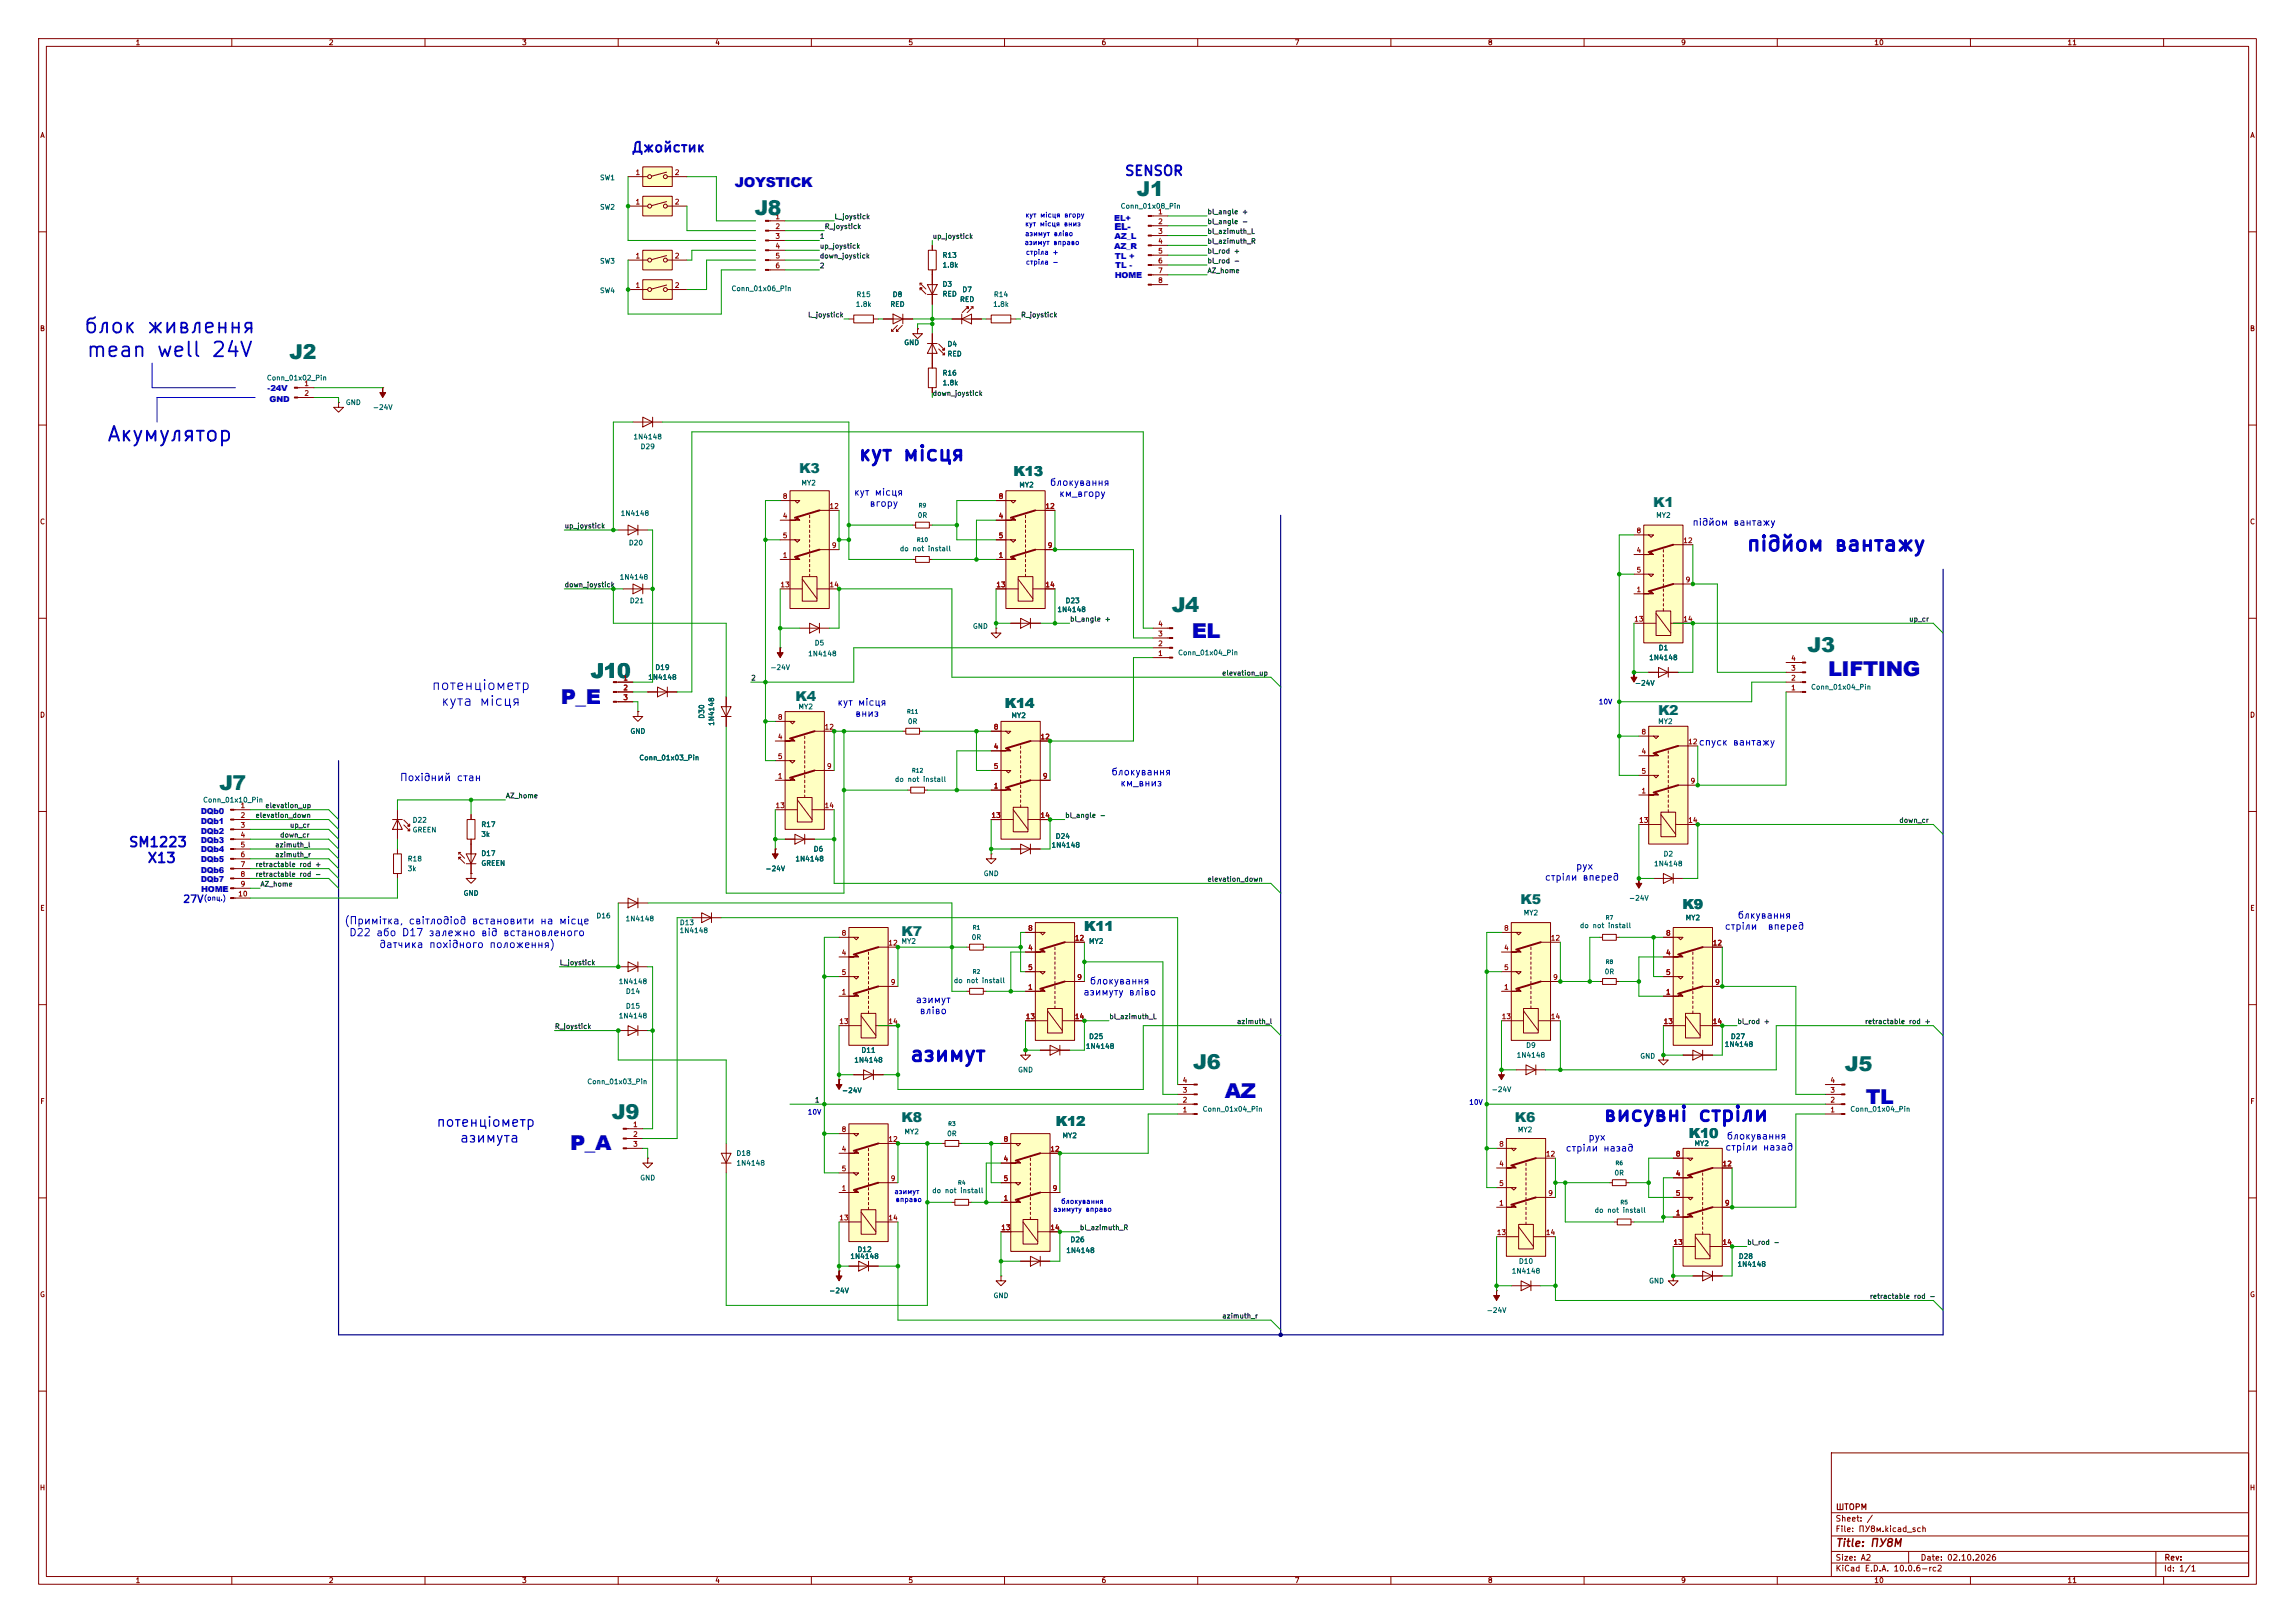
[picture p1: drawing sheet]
<svg xmlns="http://www.w3.org/2000/svg" width="297mm" height="210mm" viewBox="0 0 297 210" stroke-linecap="round" stroke-linejoin="round" font-family="sans-serif">
<defs><g id="words">
<g font-size="2.7" fill="#006464">
<text x="97.7" y="27.8">J8</text>
<text x="147.1" y="25.4">J1</text>
<text x="37.5" y="46.4">J2</text>
<text x="151.6" y="79.2">J4</text>
<text x="76.5" y="87.7">J10</text>
<text x="233.9" y="84.4">J3</text>
<text x="28.4" y="102.2">J7</text>
<text x="154.4" y="138.3">J6</text>
<text x="238.8" y="138.5">J5</text>
<text x="79.2" y="144.7">J9</text>
</g>
<g font-size="2.7" fill="#0000c2">
<text x="154.2" y="82.5">EL</text>
<text x="236.6" y="87.5">LIFTING</text>
<text x="72.6" y="91">P_E</text>
<text x="158.5" y="142.1">AZ</text>
<text x="241.5" y="142.9">TL</text>
<text x="73.8" y="148.8">P_A</text>
</g>
<g font-size="1.9" fill="#0000c2">
<text x="10.8" y="43.6">блок живлення</text>
<text x="11.1" y="46.7">mean well 24V</text>
<text x="13.8" y="57.6">Акумулятор</text>
<text x="111" y="60.1">кут місця</text>
<text x="225.9" y="71.8">підйом вантажу</text>
<text x="117.6" y="137.8">азимут</text>
<text x="207.4" y="145.6">висувні стріли</text>
</g>
<text font-size="1.8" fill="#0000c2" x="95.1" y="24.2">JOYSTICK</text>
<g font-size="1.8" fill="#006464">
<text x="103.4" y="61.1">K3</text>
<text x="131.2" y="61.5">K13</text>
<text x="213.9" y="65.6">K1</text>
<text x="102.9" y="90.7">K4</text>
<text x="130" y="91.6">K14</text>
<text x="214.6" y="92.5">K2</text>
<text x="196.8" y="117">K5</text>
<text x="217.7" y="117.7">K9</text>
<text x="116.7" y="121.1">K7</text>
<text x="140.3" y="120.5">K11</text>
<text x="116.7" y="145.2">K8</text>
<text x="136.6" y="145.7">K12</text>
<text x="196" y="145.2">K6</text>
<text x="218.5" y="147.3">K10</text>
</g>
<g font-size="1.3" fill="#0000c2">
<text x="81.6" y="20">Джойстик</text>
<text x="145.5" y="23.1">SENSOR</text>
<text x="55.8" y="89.6">потенціометр</text>
<text x="57" y="91.7">кута місця</text>
<text x="16.6" y="109.9">SM1223</text>
<text x="19" y="112">X13</text>
<text x="56.4" y="146.1">потенціометр</text>
<text x="59.4" y="148.2">азимута</text>
</g>
<text font-size="1.2" fill="#0000c2" x="144.2" y="29.8">EL-</text>
<g font-size="1.1" fill="#0000c2">
<text x="144.2" y="28.6">EL+</text>
<text x="144.2" y="32.2">AZ_R</text>
<text x="144.2" y="30.9">AZ_L</text>
<text x="144.3" y="33.5">TL +</text>
<text x="144.3" y="34.6">TL -</text>
<text x="144.3" y="36">HOME</text>
<text x="34.6" y="50.6">-24V</text>
<text x="34.9" y="52">GND</text>
<text x="26" y="106.6">DQb1</text>
<text x="26" y="107.9">DQb2</text>
<text x="26" y="105.4">DQb0</text>
<text x="26" y="109">DQb3</text>
<text x="26" y="111.6">DQb5</text>
<text x="26" y="110.3">DQb4</text>
<text x="26" y="113">DQb6</text>
<text x="26" y="114.1">DQb7</text>
<text x="26" y="115.4">HOME</text>
</g>
<g font-size="1" fill="#0000c2">
<text x="51.7" y="101.3">Похідний стан</text>
<text x="23.6" y="117.1">27V</text>
<text x="44.5" y="119.8">(Примітка, світлодіод встановити на місце</text>
<text x="45.1" y="121.4">D22 або D17 залежно від встановленого</text>
<text x="49" y="122.9">датчика похідного положення)</text>
</g>
<text font-size="1" fill="#840000" x="237.5" y="200.4">Title: ПУ8М</text>
<g font-size=".9" fill="#0000c2">
<text x="110.4" y="64.4">кут місця</text>
<text x="112.5" y="65.8">вгору</text>
<text x="135.8" y="63.1">блокування</text>
<text x="137" y="64.5">км_вгору</text>
<text x="218.9" y="68.2">підйом вантажу</text>
<text x="108.3" y="91.5">кут місця</text>
<text x="110.6" y="93">вниз</text>
<text x="143.8" y="100.5">блокування</text>
<text x="144.9" y="102">км_вниз</text>
<text x="219.8" y="96.7">спуск вантажу</text>
<text x="203.9" y="112.7">рух</text>
<text x="199.9" y="114.2">стріли вперед</text>
<text x="224.8" y="119.1">блкування</text>
<text x="223.1" y="120.5">стріли</text>
<text x="228.7" y="120.5">вперед</text>
<text x="118.4" y="130">азимут</text>
<text x="118.9" y="131.4">вліво</text>
<text x="140.1" y="129">азимуту вліво</text>
<text x="141" y="127.6">блокування</text>
<text x="202.5" y="149.2">стріли назад</text>
<text x="205.5" y="147.8">рух</text>
<text x="223.2" y="149.1">стріли назад</text>
<text x="223.4" y="147.7">блокування</text>
</g>
<g font-size=".8" fill="#840000">
<text x="237.5" y="197.1">Sheet: /</text>
<text x="237.5" y="195.6">ШТОРМ</text>
<text x="237.5" y="203.5">KiCad E.D.A. 10.0.6-rc2</text>
<text x="237.5" y="202.1">Size: A2</text>
<text x="237.5" y="198.4">File: ПУ8м.kicad_sch</text>
<text x="248.5" y="202.1">Date: 02.10.2026</text>
<text x="280" y="203.5">Id: 1/1</text>
<text x="280" y="202.1">Rev:</text>
</g>
<g font-size=".7" fill="#840000">
<text x="17.5" y="6">1</text>
<text x="42.5" y="6">2</text>
<text x="67.5" y="6">3</text>
<text x="92.5" y="6">4</text>
<text x="117.5" y="6">5</text>
<text x="142.5" y="6">6</text>
<text x="167.5" y="6">7</text>
<text x="192.5" y="6">8</text>
<text x="217.5" y="6">9</text>
<text x="242.5" y="6">10</text>
<text x="267.5" y="6">11</text>
<text x="5.2" y="18">A</text>
<text x="291.2" y="18">A</text>
<text x="5.1" y="43">B</text>
<text x="291.1" y="43">B</text>
<text x="5.1" y="68">C</text>
<text x="291.1" y="68">C</text>
<text x="5.1" y="93">D</text>
<text x="291.1" y="93">D</text>
<text x="5.1" y="118">E</text>
<text x="291.1" y="118">E</text>
<text x="5.2" y="143">F</text>
<text x="291.2" y="143">F</text>
<text x="5.1" y="168">G</text>
<text x="291.1" y="168">G</text>
<text x="5.1" y="193">H</text>
<text x="291.1" y="193">H</text>
<text x="17.5" y="205">1</text>
<text x="42.5" y="205">2</text>
<text x="67.5" y="205">3</text>
<text x="92.5" y="205">4</text>
<text x="117.5" y="205">5</text>
<text x="142.5" y="205">6</text>
<text x="167.5" y="205">7</text>
<text x="192.5" y="205">8</text>
<text x="217.5" y="205">9</text>
<text x="242.5" y="205">10</text>
<text x="267.5" y="205">11</text>
</g>
<g font-size=".6" fill="#006464">
<text x="77.6" y="23.5">SW1</text>
<text x="77.6" y="27.3">SW2</text>
<text x="145" y="27.2">Conn_01x08_Pin</text>
<text x="77.6" y="34.3">SW3</text>
<text x="121.9" y="33.5">R13</text>
<text x="121.9" y="34.8">1.8k</text>
<text x="77.6" y="38.1">SW4</text>
<text x="94.6" y="37.8">Conn_01x06_Pin</text>
<text x="110.7" y="39.9">1.8k</text>
<text x="110.8" y="38.6">R15</text>
<text x="115.2" y="39.9">RED</text>
<text x="115.5" y="38.6">D8</text>
<text x="121.9" y="37.2">D3</text>
<text x="121.9" y="38.5">RED</text>
<text x="124.2" y="39.2">RED</text>
<text x="124.5" y="37.9">D7</text>
<text x="128.5" y="39.9">1.8k</text>
<text x="128.6" y="38.6">R14</text>
<text x="117" y="44.8">GND</text>
<text x="122.5" y="45">D4</text>
<text x="122.5" y="46.3">RED</text>
<text x="34.5" y="49.4">Conn_01x02_Pin</text>
<text x="44.7" y="52.6">GND</text>
<text x="48.2" y="53.2">-24V</text>
<text x="121.9" y="48.7">R16</text>
<text x="121.9" y="50">1.8k</text>
<text x="81.9" y="57">1N4148</text>
<text x="82.8" y="58.3">D29</text>
<text x="103.6" y="63">MY2</text>
<text x="131.8" y="63.2">MY2</text>
<text x="80.3" y="66.9">1N4148</text>
<text x="81.3" y="70.7">D20</text>
<text x="116.4" y="71.5">do not install</text>
<text x="118.7" y="67.2">0R</text>
<text x="214.3" y="67.2">MY2</text>
<text x="80.1" y="75.2">1N4148</text>
<text x="81.4" y="78.2">D21</text>
<text x="105.4" y="83.7">D5</text>
<text x="125.8" y="81.5">GND</text>
<text x="136.8" y="79.3">1N4148</text>
<text x="137.8" y="78.2">D23</text>
<text x="83.8" y="88.1">1N4148</text>
<text x="84.7" y="86.8">D19</text>
<text x="99.6" y="86.8">-24V</text>
<text x="104.5" y="85.1">1N4148</text>
<text x="152.4" y="84.9">Conn_01x04_Pin</text>
<text x="211.5" y="88.9">-24V</text>
<text x="213.4" y="85.6">1N4148</text>
<text x="214.6" y="84.3">D1</text>
<text x="234.3" y="89.4">Conn_01x04_Pin</text>
<text x="81.5" y="95.1">GND</text>
<text x="91.3" y="93.1" transform="rotate(-90 91.3 93.1)">D30</text>
<text x="92.6" y="94" transform="rotate(-90 92.6 94)">1N4148</text>
<text x="103.3" y="91.9">MY2</text>
<text x="117.4" y="93.8">0R</text>
<text x="130.8" y="93.1">MY2</text>
<text x="214.5" y="93.8">MY2</text>
<text x="82.7" y="98.5">Conn_01x03_Pin</text>
<text x="115.8" y="101.3">do not install</text>
<text x="26.2" y="104">Conn_01x10_Pin</text>
<text x="53.3" y="106.6">D22</text>
<text x="53.3" y="107.9">GREEN</text>
<text x="62.2" y="107.2">R17</text>
<text x="52.7" y="111.6">R18</text>
<text x="52.7" y="112.9">3k</text>
<text x="62.2" y="110.9">D17</text>
<text x="62.2" y="112.2">GREEN</text>
<text x="62.2" y="108.4">3k</text>
<text x="99" y="112.9">-24V</text>
<text x="102.9" y="111.6">1N4148</text>
<text x="105.2" y="110.3">D6</text>
<text x="127.2" y="113.5">GND</text>
<text x="136" y="109.8">1N4148</text>
<text x="136.6" y="108.7">D24</text>
<text x="214" y="112.2">1N4148</text>
<text x="215.2" y="111">D2</text>
<text x="59.9" y="116.1">GND</text>
<text x="77.1" y="119">D16</text>
<text x="80.9" y="119.4">1N4148</text>
<text x="87.9" y="119.9">D13</text>
<text x="197.1" y="118.6">MY2</text>
<text x="210.8" y="116.7">-24V</text>
<text x="218.1" y="119.2">MY2</text>
<text x="87.9" y="120.9">1N4148</text>
<text x="116.6" y="122.3">MY2</text>
<text x="125.7" y="121.8">0R</text>
<text x="140.9" y="122.3">MY2</text>
<text x="204.4" y="120.2">do not install</text>
<text x="80" y="127.5">1N4148</text>
<text x="80" y="131.9">1N4148</text>
<text x="80.9" y="128.8">D14</text>
<text x="80.9" y="130.7">D15</text>
<text x="123.4" y="127.4">do not install</text>
<text x="207.6" y="126.2">0R</text>
<text x="110.5" y="137.6">1N4148</text>
<text x="111.4" y="136.4">D11</text>
<text x="140.5" y="135.9">1N4148</text>
<text x="140.9" y="134.6">D25</text>
<text x="196.2" y="137">1N4148</text>
<text x="197.4" y="135.7">D9</text>
<text x="212.2" y="137.1">GND</text>
<text x="223.1" y="135.6">1N4148</text>
<text x="223.9" y="134.6">D27</text>
<text x="75.9" y="140.4">Conn_01x03_Pin</text>
<text x="108.9" y="141.6">-24V</text>
<text x="131.7" y="138.9">GND</text>
<text x="155.6" y="144">Conn_01x04_Pin</text>
<text x="193" y="141.5">-24V</text>
<text x="239.4" y="144">Conn_01x04_Pin</text>
<text x="95.2" y="149.7">D18</text>
<text x="117" y="146.9">MY2</text>
<text x="122.5" y="147.2">0R</text>
<text x="137.4" y="147.4">MY2</text>
<text x="196.4" y="146.7">MY2</text>
<text x="219.2" y="148.4">MY2</text>
<text x="82.8" y="152.9">GND</text>
<text x="95.2" y="151">1N4148</text>
<text x="120.6" y="154.5">do not install</text>
<text x="208.9" y="152.2">0R</text>
<text x="138.5" y="160.9">D26</text>
<text x="206.3" y="157.1">do not install</text>
<text x="107.3" y="167.5">-24V</text>
<text x="110" y="163">1N4148</text>
<text x="110.9" y="162.2">D12</text>
<text x="137.9" y="162.3">1N4148</text>
<text x="195.6" y="164.9">1N4148</text>
<text x="196.5" y="163.7">D10</text>
<text x="213.3" y="166.2">GND</text>
<text x="224.8" y="164.1">1N4148</text>
<text x="224.9" y="163">D28</text>
<text x="128.5" y="168.1">GND</text>
<text x="192.3" y="170">-24V</text>
</g>
<g font-size=".6" fill="#a90000">
<text x="82.2" y="22.8">1</text>
<text x="87.3" y="22.8">2</text>
<text x="82.2" y="26.6">1</text>
<text x="87.3" y="26.6">2</text>
<text x="100.3" y="28.5">1</text>
<text x="100.3" y="29.8">2</text>
<text x="149.8" y="27.9">1</text>
<text x="149.8" y="29.1">2</text>
<text x="82.2" y="33.6">1</text>
<text x="87.3" y="33.6">2</text>
<text x="100.3" y="31">3</text>
<text x="100.3" y="32.3">4</text>
<text x="100.3" y="33.6">5</text>
<text x="100.3" y="34.9">6</text>
<text x="149.8" y="30.4">3</text>
<text x="149.8" y="31.7">4</text>
<text x="149.8" y="33">5</text>
<text x="149.8" y="34.2">6</text>
<text x="149.8" y="35.5">7</text>
<text x="82.2" y="37.4">1</text>
<text x="87.3" y="37.4">2</text>
<text x="149.8" y="36.8">8</text>
<text x="39.3" y="50.1">1</text>
<text x="39.3" y="51.4">2</text>
<text x="101.2" y="64.7">8</text>
<text x="107.3" y="66">12</text>
<text x="129.2" y="64.7">8</text>
<text x="135.2" y="66">12</text>
<text x="101.2" y="67.2">4</text>
<text x="101.2" y="69.8">5</text>
<text x="107.6" y="71.1">9</text>
<text x="129.2" y="67.2">4</text>
<text x="129.2" y="69.8">5</text>
<text x="135.5" y="71.1">9</text>
<text x="211.7" y="71.7">4</text>
<text x="211.7" y="69.1">8</text>
<text x="217.8" y="70.4">12</text>
<text x="100.9" y="76.1">13</text>
<text x="101.2" y="72.3">1</text>
<text x="107.3" y="76.1">14</text>
<text x="128.9" y="76.1">13</text>
<text x="129.2" y="72.3">1</text>
<text x="135.2" y="76.1">14</text>
<text x="211.7" y="76.8">1</text>
<text x="211.7" y="74.2">5</text>
<text x="218.1" y="75.5">9</text>
<text x="149.8" y="83.8">2</text>
<text x="149.8" y="82.5">3</text>
<text x="149.8" y="81.2">4</text>
<text x="211.4" y="80.6">13</text>
<text x="217.8" y="80.6">14</text>
<text x="80.6" y="88.2">1</text>
<text x="80.6" y="89.5">2</text>
<text x="149.8" y="85">1</text>
<text x="231.7" y="89.5">1</text>
<text x="231.7" y="88.2">2</text>
<text x="231.7" y="86.9">3</text>
<text x="231.7" y="85.7">4</text>
<text x="80.6" y="90.7">3</text>
<text x="100.6" y="95.8">4</text>
<text x="100.6" y="93.3">8</text>
<text x="106.6" y="94.5">12</text>
<text x="128.5" y="94.5">8</text>
<text x="134.6" y="95.8">12</text>
<text x="212.4" y="95.2">8</text>
<text x="100.6" y="100.9">1</text>
<text x="100.6" y="98.4">5</text>
<text x="106.9" y="99.6">9</text>
<text x="128.5" y="97.1">4</text>
<text x="128.5" y="99.6">5</text>
<text x="134.9" y="100.9">9</text>
<text x="212.4" y="97.7">4</text>
<text x="212.4" y="100.3">5</text>
<text x="218.4" y="96.5">12</text>
<text x="218.7" y="101.5">9</text>
<text x="31.1" y="104.7">1</text>
<text x="31.1" y="106">2</text>
<text x="31.1" y="107.2">3</text>
<text x="100.3" y="104.7">13</text>
<text x="106.6" y="104.7">14</text>
<text x="128.2" y="106">13</text>
<text x="128.5" y="102.2">1</text>
<text x="134.6" y="106">14</text>
<text x="212.1" y="106.6">13</text>
<text x="212.4" y="102.8">1</text>
<text x="218.4" y="106.6">14</text>
<text x="31.1" y="108.5">4</text>
<text x="31.1" y="109.8">5</text>
<text x="31.1" y="111.1">6</text>
<text x="31.1" y="112.3">7</text>
<text x="31.1" y="113.6">8</text>
<text x="30.8" y="116.1">10</text>
<text x="31.1" y="114.9">9</text>
<text x="108.9" y="123.8">4</text>
<text x="108.9" y="121.2">8</text>
<text x="114.9" y="122.5">12</text>
<text x="133" y="123.1">4</text>
<text x="133" y="125.7">5</text>
<text x="133" y="120.6">8</text>
<text x="139" y="121.9">12</text>
<text x="194.6" y="123.1">4</text>
<text x="194.6" y="125.7">5</text>
<text x="194.6" y="120.6">8</text>
<text x="200.6" y="121.9">12</text>
<text x="215.5" y="123.8">4</text>
<text x="215.5" y="121.2">8</text>
<text x="221.6" y="122.5">12</text>
<text x="108.9" y="128.8">1</text>
<text x="108.9" y="126.3">5</text>
<text x="115.2" y="127.6">9</text>
<text x="133" y="128.2">1</text>
<text x="139.3" y="126.9">9</text>
<text x="194.6" y="128.2">1</text>
<text x="200.9" y="126.9">9</text>
<text x="215.5" y="128.8">1</text>
<text x="215.5" y="126.3">5</text>
<text x="221.9" y="127.6">9</text>
<text x="108.6" y="132.6">13</text>
<text x="114.9" y="132.6">14</text>
<text x="132.7" y="132">13</text>
<text x="139" y="132">14</text>
<text x="194.3" y="132">13</text>
<text x="200.6" y="132">14</text>
<text x="215.2" y="132.6">13</text>
<text x="221.6" y="132.6">14</text>
<text x="153" y="142.8">2</text>
<text x="153" y="141.5">3</text>
<text x="153" y="140.3">4</text>
<text x="236.8" y="142.8">2</text>
<text x="236.8" y="141.5">3</text>
<text x="236.8" y="140.3">4</text>
<text x="81.9" y="146">1</text>
<text x="81.9" y="147.3">2</text>
<text x="81.9" y="148.5">3</text>
<text x="108.9" y="149.2">4</text>
<text x="108.9" y="146.6">8</text>
<text x="114.9" y="147.9">12</text>
<text x="129.8" y="147.9">8</text>
<text x="135.9" y="149.2">12</text>
<text x="153" y="144.1">1</text>
<text x="193.9" y="148.5">8</text>
<text x="200" y="149.8">12</text>
<text x="216.8" y="149.8">8</text>
<text x="236.8" y="144.1">1</text>
<text x="108.9" y="154.2">1</text>
<text x="108.9" y="151.7">5</text>
<text x="115.2" y="153">9</text>
<text x="129.8" y="155.5">1</text>
<text x="129.8" y="150.4">4</text>
<text x="129.8" y="153">5</text>
<text x="136.2" y="154.2">9</text>
<text x="193.9" y="151.1">4</text>
<text x="193.9" y="153.6">5</text>
<text x="200.3" y="154.9">9</text>
<text x="216.8" y="152.3">4</text>
<text x="216.8" y="154.9">5</text>
<text x="222.9" y="151.1">12</text>
<text x="108.6" y="158">13</text>
<text x="114.9" y="158">14</text>
<text x="129.5" y="159.3">13</text>
<text x="135.9" y="159.3">14</text>
<text x="193.6" y="160">13</text>
<text x="193.9" y="156.1">1</text>
<text x="200" y="160">14</text>
<text x="216.5" y="161.2">13</text>
<text x="216.8" y="157.4">1</text>
<text x="222.9" y="161.2">14</text>
<text x="223.2" y="156.1">9</text>
</g>
<g font-size=".6" fill="#0f0f0f">
<text x="106.7" y="29.8">R_joystick</text>
<text x="107.9" y="28.5">L_joystick</text>
<text x="156.2" y="29.1">bl_angle -</text>
<text x="156.2" y="27.9">bl_angle +</text>
<text x="106" y="33.6">down_joystick</text>
<text x="106" y="32.3">up_joystick</text>
<text x="106" y="31.1">1</text>
<text x="106" y="34.9">2</text>
<text x="120.6" y="31.1">up_joystick</text>
<text x="156.2" y="34.2">bl_rod -</text>
<text x="156.2" y="33">bl_rod +</text>
<text x="156.2" y="30.4">bl_azimuth_L</text>
<text x="156.2" y="35.5">AZ_home</text>
<text x="156.2" y="31.7">bl_azimuth_R</text>
<text x="104.5" y="41.2">L_joystick</text>
<text x="132.1" y="41.2">R_joystick</text>
<text x="120.6" y="51.4">down_joystick</text>
<text x="73" y="68.5">up_joystick</text>
<text x="73" y="76.1">down_joystick</text>
<text x="138.4" y="80.6">bl_angle +</text>
<text x="247" y="80.6">up_cr</text>
<text x="97.1" y="88.2">2</text>
<text x="158.1" y="87.6">elevation_up</text>
<text x="33" y="106">elevation_down</text>
<text x="34.3" y="104.7">elevation_up</text>
<text x="37.5" y="107.3">up_cr</text>
<text x="65.4" y="103.4">AZ_home</text>
<text x="137.8" y="106">bl_angle -</text>
<text x="245.7" y="106.6">down_cr</text>
<text x="33" y="113.6">retractable rod -</text>
<text x="33" y="112.3">retractable rod +</text>
<text x="35.5" y="111.1">azimuth_r</text>
<text x="35.5" y="109.8">azimuth_l</text>
<text x="36.2" y="108.5">down_cr</text>
<text x="33.6" y="114.9">AZ_home</text>
<text x="156.2" y="114.2">elevation_down</text>
<text x="72.4" y="125">L_joystick</text>
<text x="71.7" y="133.3">R_joystick</text>
<text x="143.5" y="132">bl_azimuth_L</text>
<text x="160" y="132.7">azimuth_l</text>
<text x="224.8" y="132.7">bl_rod +</text>
<text x="241.3" y="132.7">retractable rod +</text>
<text x="105.4" y="142.8">1</text>
<text x="139.7" y="159.3">bl_azimuth_R</text>
<text x="226" y="161.2">bl_rod -</text>
<text x="158.1" y="170.8">azimuth_r</text>
<text x="241.9" y="168.2">retractable rod -</text>
</g>
<g font-size=".6" fill="#0000c2">
<text x="132.6" y="29.4">кут місця вниз</text>
<text x="132.6" y="28.3">кут місця вгору</text>
<text x="132.5" y="31.9">азимут вправо</text>
<text x="132.6" y="30.7">азимут вліво</text>
<text x="132.7" y="33.1">стріла +</text>
<text x="132.7" y="34.4">стріла -</text>
<text x="206.8" y="91.3">10V</text>
<text x="26.3" y="116.7">(опц.)</text>
<text x="190.1" y="143.1">10V</text>
<text x="104.5" y="144.4">10V</text>
<text x="115.7" y="154.7">азимут</text>
<text x="115.8" y="155.7">вправо</text>
<text x="137.3" y="155.9">блокування</text>
<text x="136.2" y="157">азимуту вправо</text>
</g>
<g font-size=".5" fill="#006464">
<text x="118.8" y="65.8">R9</text>
<text x="118.6" y="70.2">R10</text>
<text x="117.3" y="92.5">R11</text>
<text x="118" y="100.1">R12</text>
<text x="207.7" y="119.1">R7</text>
<text x="125.8" y="120.4">R1</text>
<text x="207.7" y="124.8">R8</text>
<text x="125.8" y="126.1">R2</text>
<text x="122.6" y="145.8">R3</text>
<text x="123.9" y="153.4">R4</text>
<text x="209" y="150.9">R6</text>
<text x="209.6" y="156">R5</text>
</g>
</g></defs>
<g fill="none" stroke="#840000" stroke-width=".13">
<path d="M5 5h287v200h-287zM6 6h285v198h-285zM30 5v1M55 5v1M80 5v1M105 5v1M130 5v1M155 5v1M180 5v1M205 5v1M230 5v1M255 5v1"/>
<path d="M280 5v1M5 30h1M291 30h1M5 55h1M291 55h1M5 80h1M291 80h1M5 105h1M291 105h1M5 130h1M291 130h1M5 155h1"/>
<path d="M291 155h1M5 180h1M237 188h54v16h-54zM237 198.7h54M237 195.7h54M291 180h1M30 204v1M55 204v1M80 204v1M105 204v1M130 204v1M155 204v1"/>
<path d="M180 204v1M205 204v1M230 204v1M237 202.2h54M237 200.7h54M247 200.7v1.5M255 204v1M279 200.7v3.3M280 204v1"/>
</g>
<path d="M212.7 67.9h5.1v15.3h-5.1z" fill="#ffffc2"/>
<g fill="none" stroke="#840000" stroke-width=".13">
<path d="M211.5 74.3h2.5l-.3 .3-.3-.3M211.5 69.2h2.5l-.3 .3-.3-.3M211.5 76.8h1.2M211.5 71.8h1.2M212.7 67.9h5.1v15.3h-5.1zM214.3 79.1h1.9v3.1h-1.9zM214.3 79.4l1.9 2.5M215.3 71.1v.3M215.3 71.8v.3M215.3 72.4v.3M215.3 73v.3M215.3 73.7v.3"/>
<path d="M215.3 74.3v.3M215.3 74.9v.3M215.3 75.6v.3M215.3 76.2v.3M215.3 76.8v.4M215.3 77.5v.3M215.3 78.1v.3M215.3 78.7v.4M216.5 75.6h2.6M216.5 70.5h2.6M211.5 80.6h2.8M216.2 80.6h2.9"/>
<path d="M100.3 109.9h.1M129.5 165.1v.6h.7l-.7 .7-.6-.7h.6M129.5 165.1h.1"/>
</g>
<g fill="#840000" stroke="#840000" stroke-width=".13">
<path d="M212.7 76.8h.7l.3-.3 .3 .3z"/>
<path d="M212.7 71.8h.7l.3-.4 .3 .4z"/>
<path d="M100.3 109.9v.6h.4l-.4 .6-.4-.6h.4z"/>
</g>
<path d="M216.5 75.6l-3.1 .9M216.5 70.5l-3.1 .9" fill="none" stroke="#840000" stroke-width=".25"/>
<path d="M101.6 92.1h5.1v15.2h-5.1z" fill="#ffffc2"/>
<g fill="none" stroke="#840000" stroke-width=".13">
<path d="M120.1 32.4h1.1v2.5h-1.1zM120.6 31.8v.6M120.6 34.9v.7M100.3 98.4h2.6l-.3 .3-.4-.3M100.3 93.3h2.6l-.3 .4-.4-.4M100.3 95.9h1.3M101.6 92.1h5.1v15.2h-5.1zM104.1 95.3v.3M104.1 95.9v.3M104.1 96.5v.3M104.1 97.2v.3M104.1 97.8v.3"/>
<path d="M104.1 98.4v.3M104.1 99.1v.3M104.1 99.7v.3M105.4 99.7h2.5M105.4 94.6h2.5M50.8 106h1.3M51.4 106l.7 1.3h-1.3zM51.4 104.8v3.8M52.3 106.1l.7 .8h-.2h.2v-.3M52.3 106.7l.7 .8h-.2M53 107.3v.2M59.4 111.2v-.3h.2h-.2l.7 .8"/>
<path d="M59.4 110.3v.3M59.6 110.3h-.2l.7 .8M60.3 110.5h1.3l-.6 1.3zM60.3 111.8h1.3M60.5 106h1v2.6h-1zM61 113v.7h.6l-.6 .6-.7-.6h.7M61 113h.1M61 105.4v.6M61 108.6v4.4M80 116.8h3.8M81.3 116.2l1.2 .6-1.2 .7zM82.5 116.2v1.3"/>
<path d="M100.3 104.8h2.9M100.3 101h1.3M103.2 103.2h1.9v3.2h-1.9zM103.2 103.5l1.9 2.5M104.1 100.3v.3M104.1 101v.3M104.1 101.6v.3M104.1 102.2v.4M104.1 102.9v.3M105.1 104.8h2.8M212.1 113.7h.1M80 125.1h3.8"/>
<path d="M80 133.4h3.8M81.3 124.5l1.2 .6-1.2 .6zM81.3 132.7l1.2 .7-1.2 .6zM82.5 124.5v1.2M82.5 132.7v1.3M217.8 136.5h3.8M219.1 135.9l1.2 .6-1.2 .7zM220.3 135.9v1.3M81.1 146.1h2.1M81.1 147.3h2.1M81.1 148.6h2.1M123.2 155.6h.4"/>
<path d="M123.6 155.2h1.7v.8h-1.7zM125.3 155.6h.4M132.1 163.2h3.8M133.3 162.6l1.3 .6-1.3 .6zM134.6 162.6v1.2M193.7 167h.1M216.5 165.1v.6h.7l-.7 .7-.6-.7h.6M216.5 165.1h.1M219.1 165.1h3.8M220.3 164.5l1.3 .6-1.3 .6zM221.6 164.5v1.2"/>
</g>
<g fill="#840000" stroke="#840000" stroke-width=".13">
<path d="M101.6 101h.6l.4-.4 .3 .4z"/>
<path d="M101.6 95.9h.6l.4-.3 .3 .3z"/>
<path d="M80.6 146h.5v.1h-.5z"/>
<path d="M80.6 147.3h.5v.1h-.5z"/>
<path d="M80.6 148.5h.5v.2h-.5z"/>
<path d="M193.7 167v.6h.4l-.4 .7-.4-.7h.4z"/>
<path d="M212.1 113.7v.6h.4l-.4 .6-.4-.6h.4z"/>
</g>
<path d="M105.4 99.7l-3.2 .9M105.4 94.6l-3.2 1" fill="none" stroke="#840000" stroke-width=".25"/>
<path d="M130.8 146.7h5.1v15.2h-5.1z" fill="#ffffc2"/>
<g fill="none" stroke="#840000" stroke-width=".13">
<path d="M129.5 153h2.6l-.3 .4-.4-.4M129.5 148h2.6l-.3 .3-.4-.3M129.5 159.4h2.9M129.5 155.6h1.3M129.5 150.5h1.3M130.8 146.7h5.1v15.2h-5.1zM132.4 157.8h1.9v3.2h-1.9zM132.4 158.1l1.9 2.6M133.3 149.9v.3M133.3 150.5v.3M133.3 151.1v.3M133.3 151.8v.3"/>
<path d="M133.3 152.4v.3M133.3 153v.4M133.3 153.7v.3M133.3 154.3v.3M133.3 154.9v.4M133.3 155.6v.3M133.3 156.2v.3M133.3 156.8v.4M133.3 157.5v.3M134.3 159.4h2.9M134.6 154.3h2.6M134.6 149.2h2.6"/>
</g>
<g fill="#840000" stroke="#840000" stroke-width=".13">
<path d="M130.8 155.6h.6l.4-.3 .3 .3z"/>
<path d="M130.8 150.5h.6l.4-.3 .3 .3z"/>
</g>
<path d="M134.6 154.3l-3.2 1M134.6 149.2l-3.2 1" fill="none" stroke="#840000" stroke-width=".25"/>
<path d="M102.2 63.5h5.1v15.2h-5.1z" fill="#ffffc2"/>
<g fill="none" stroke="#840000" stroke-width=".13">
<path d="M43.8 52.1v.6h.6l-.6 .6-.6-.6h.6M43.8 52.1h.1M81.9 54.6h3.8M83.2 54l1.3 .6-1.3 .6zM84.5 54v1.2M80 68.6h3.8M81.3 67.9l1.2 .7-1.2 .6zM82.5 67.9v1.3M101 69.9h2.5l-.3 .3-.3-.3M101 64.8h2.5l-.3 .3-.3-.3M101 76.2h2.8M101 72.4h1.2"/>
<path d="M101 67.3h1.2M102.2 63.5h5.1v15.2h-5.1zM103.8 74.6h1.9v3.2h-1.9zM103.8 74.9l1.9 2.6M104.8 66.7v.3M104.8 67.3v.3M104.8 67.9v.4M104.8 68.6v.3M104.8 69.2v.3M104.8 69.9v.3M104.8 70.5v.3M104.8 71.1v.3"/>
<path d="M104.8 71.8v.3M104.8 72.4v.3M104.8 73v.3M104.8 73.7v.3M104.8 74.3v.3M105.7 76.2h2.9M106 71.1h2.6M106 66h2.6M215.3 136.5v.7h.6l-.6 .6-.7-.6h.7M215.3 136.5h.1M83.8 149.9v.6h.7l-.7 .6-.6-.6h.6M83.8 149.9h.1"/>
<path d="M208.9 158.1h.4M209.3 157.7h1.8v.8h-1.8zM211.1 158.1h.4"/>
</g>
<g fill="#840000" stroke="#840000" stroke-width=".13">
<path d="M102.2 72.4h.7l.3-.3 .3 .3z"/>
<path d="M102.2 67.3h.7l.3-.3 .3 .3z"/>
</g>
<path d="M106 71.1l-3.1 1M106 66l-3.1 1" fill="none" stroke="#840000" stroke-width=".25"/>
<path d="M109.9 145.4h5v15.3h-5z" fill="#ffffc2"/>
<g fill="none" stroke="#840000" stroke-width=".13">
<path d="M38.5 50.2h2.1M38.5 51.4h2.1M49.5 50.2h.1M93.3 149.2h1.3l-.6 1.3zM93.3 150.5h1.3M94 148v3.8M108.6 151.8h2.5l-.3 .3-.3-.3M108.6 146.7h2.5l-.3 .3-.3-.3M108.6 158.1h2.8M108.6 154.3h1.3M108.6 149.2h1.3M109.9 145.4h5v15.3h-5z"/>
<path d="M111.4 156.5h1.9v3.2h-1.9zM111.4 156.8l1.9 2.6M112.4 148.6v.3M112.4 149.2v.3M112.4 149.9v.3M112.4 150.5v.3M112.4 151.1v.3M112.4 151.8v.3M112.4 152.4v.3M112.4 153v.4M112.4 153.7v.3M112.4 154.3v.3"/>
<path d="M112.4 154.9v.4M112.4 155.6v.3M112.4 156.2v.3M113.3 158.1h2.9M113.7 153h2.5M113.7 148h2.5M195.6 166.4h3.8M196.8 165.7l1.3 .7-1.3 .6zM198.1 165.7v1.3"/>
</g>
<g fill="#840000" stroke="#840000" stroke-width=".13">
<path d="M109.9 154.3h.6l.3-.3 .3 .3z"/>
<path d="M109.9 149.2h.6l.3-.3 .3 .3z"/>
<path d="M49.5 50.2v.6h.4l-.4 .6-.4-.6h.4z"/>
<path d="M38.1 50.1h.4v.1h-.4z"/>
<path d="M38.1 51.4h.4v.1h-.4z"/>
</g>
<path d="M113.7 153l-3.2 1M113.7 148l-3.2 .9" fill="none" stroke="#840000" stroke-width=".25"/>
<path d="M195.6 119.4h5.1v15.2h-5.1z" fill="#ffffc2"/>
<g fill="none" stroke="#840000" stroke-width=".13">
<path d="M119.1 37.5v-.2h.2h-.2l.7 .7M119.1 36.6v.3M119.3 36.6h-.2l.7 .8M120 36.8h1.3l-.7 1.3zM120 38.1h1.3M120.6 35.6v3.8M195.6 119.4h5.1v15.2h-5.1zM194.3 125.7h2.5l-.3 .3-.3-.3M194.3 120.7h2.5l-.3 .3-.3-.3M194.3 132.1h2.9M194.3 128.3h1.3M194.3 123.2h1.3"/>
<path d="M197.2 130.5h1.9v3.2h-1.9zM197.2 130.8l1.9 2.6M198.1 122.6v.3M198.1 123.2v.3M198.1 123.8v.3M198.1 124.5v.3M198.1 125.1v.3M198.1 125.7v.3M198.1 126.4v.3M198.1 127v.3M198.1 127.6v.4M198.1 128.3v.3"/>
<path d="M198.1 128.9v.3M198.1 129.5v.4M198.1 130.2v.3M199.1 132.1h2.8M199.4 127h2.5M199.4 121.9h2.5M121.9 148h.4M122.3 147.6h1.8v.7h-1.8zM124.1 148h.4M236.2 144.1h2.1M236.2 142.9h2.1M236.2 141.6h2.1"/>
<path d="M236.2 140.3h2.1"/>
</g>
<g fill="#840000" stroke="#840000" stroke-width=".13">
<path d="M195.6 128.3h.6l.3-.3 .3 .3z"/>
<path d="M195.6 123.2h.6l.3-.3 .3 .3z"/>
<path d="M238.3 144.1h.5v.1h-.5z"/>
<path d="M238.3 142.8h.5v.1h-.5z"/>
<path d="M238.3 141.5h.5v.2h-.5z"/>
<path d="M238.3 140.3h.5v.1h-.5z"/>
</g>
<path d="M199.4 127l-3.2 1M199.4 121.9l-3.2 1" fill="none" stroke="#840000" stroke-width=".25"/>
<path d="M216.5 120h5.1v15.3h-5.1z" fill="#ffffc2"/>
<g fill="none" stroke="#840000" stroke-width=".13">
<path d="M196.2 138.4h3.8M197.5 137.8l1.3 .6-1.3 .7zM198.8 137.8v1.3M207 121.3h.4M207.4 120.9h1.8v.8h-1.8zM209.2 121.3h.3M215.3 126.4h2.5l-.3 .3-.3-.3M215.3 121.3h2.5l-.3 .3-.3-.3M215.3 132.7h2.8M215.3 128.9h1.2M215.3 123.8h1.2M216.5 120h5.1v15.3h-5.1z"/>
<path d="M218.1 131.1h1.9v3.2h-1.9zM218.1 131.4l1.9 2.6M219.1 123.2v.3M219.1 123.8v.3M219.1 124.5v.3M219.1 125.1v.3M219.1 125.7v.3M219.1 126.4v.3M219.1 127v.3M219.1 127.6v.4M219.1 128.3v.3M219.1 128.9v.3"/>
<path d="M219.1 129.5v.4M219.1 130.2v.3M219.1 130.8v.3M220 132.7h2.9M220.3 127.6h2.6M220.3 122.6h2.6"/>
</g>
<g fill="#840000" stroke="#840000" stroke-width=".13">
<path d="M216.5 128.9h.7l.3-.3 .3 .3z"/>
<path d="M216.5 123.8h.7l.3-.3 .3 .3z"/>
</g>
<path d="M220.3 127.6l-3.1 1M220.3 122.6l-3.1 .9" fill="none" stroke="#840000" stroke-width=".25"/>
<path d="M213.4 94h5v15.2h-5z" fill="#ffffc2"/>
<g fill="none" stroke="#840000" stroke-width=".13">
<path d="M125 39.7h.3v.2v-.2l-.8 .7M125.7 39.7h.2M125.9 39.9v-.2l-.7 .7M149 27.9h2.1M149 29.2h2.1M149 30.5h2.1M149 31.8h2.1M149 33h2.1M149 34.3h2.1M149 35.6h2.1M149 36.8h2.1M109.9 41.3h.6"/>
<path d="M110.5 40.8h2.5v1h-2.5zM113 41.3h.7M114.3 41.3h3.8M115.4 42.9h.2M115.6 40.6l1.2 .7-1.2 .6zM116.1 42.1l-.7 .8v-.3M116.8 42.1l-.8 .8v-.3v.3h.3M116.8 40.6v1.3M123.2 41.3h3.8M124.5 41.3l1.2-.7v1.3zM124.5 40.6v1.3M127.6 41.3h.7"/>
<path d="M128.3 40.8h2.5v1h-2.5zM130.8 41.3h.6M118.1 67.9h.4M118.1 72.4h.4M118.5 67.6h1.8v.7h-1.8zM118.5 72h1.8v.8h-1.8zM120.3 67.9h.3M120.3 72.4h.3M212.1 95.3h2.5l-.3 .3-.3-.3M212.1 97.8h1.3M213.4 94h5v15.2h-5zM215.9 97.2v.3"/>
<path d="M215.9 97.8v.3M215.9 98.4v.3M215.9 99.1v.3M215.9 99.7v.3M217.2 96.5h2.5M231.1 89.5h2.1M231.1 88.3h2.1M231.1 87h2.1M231.1 85.7h2.1M212.1 100.3h2.5l-.3 .3-.3-.3M212.1 106.7h2.8M212.1 102.9h1.3"/>
<path d="M214.9 105.1h2v3.2h-2zM214.9 105.4l2 2.6M215.9 100.3v.3M215.9 101v.3M215.9 101.6v.3M215.9 102.2v.4M215.9 102.9v.3M215.9 103.5v.3M215.9 104.1v.4M215.9 104.8v.3M216.9 106.7h2.8M217.2 101.6h2.5"/>
</g>
<g fill="#840000" stroke="#840000" stroke-width=".13">
<path d="M213.4 102.9h.6l.3-.3 .3 .3z"/>
<path d="M213.4 97.8h.6l.3-.3 .3 .3z"/>
<path d="M148.6 27.9h.4v.1h-.4z"/>
<path d="M148.6 29.1h.4v.2h-.4z"/>
<path d="M148.6 30.4h.4v.1h-.4z"/>
<path d="M148.6 31.7h.4v.1h-.4z"/>
<path d="M148.6 33h.4v.1h-.4z"/>
<path d="M148.6 34.2h.4v.2h-.4z"/>
<path d="M148.6 35.5h.4v.1h-.4z"/>
<path d="M148.6 36.8h.4v.1h-.4z"/>
<path d="M233.2 89.5h.5v.1h-.5z"/>
<path d="M233.2 88.2h.5v.1h-.5z"/>
<path d="M233.2 86.9h.5v.2h-.5z"/>
<path d="M233.2 85.7h.5v.1h-.5z"/>
</g>
<path d="M217.2 96.5l-3.2 1M217.2 101.6l-3.2 1" fill="none" stroke="#840000" stroke-width=".25"/>
<path d="M217.8 148.6h5.1v15.2h-5.1z" fill="#ffffc2"/>
<g fill="none" stroke="#840000" stroke-width=".13">
<path d="M118.7 42.5v.7h.7l-.7 .6-.6-.6h.6M118.7 42.5h.1M128.9 81.3v.6h.6l-.6 .7-.6-.7h.6M128.9 81.3h.1M130.8 80.6h3.8M132.1 80l1.2 .6-1.2 .7zM133.3 80v1.3M149.2 85.1h2.1M149.2 83.8h2.1M149.2 82.6h2.1M149.2 81.3h2.1M50.9 110.5h1v2.5h-1z"/>
<path d="M51.4 109.9v.6M51.4 113v.7M194.3 138.4h.1M216.5 154.9h2.6l-.3 .4-.4-.4M216.5 149.9h2.6l-.3 .3-.4-.3M216.5 157.5h1.3M216.5 152.4h1.3M217.8 148.6h5.1v15.2h-5.1zM219.4 159.7h1.9v3.2h-1.9zM220.3 151.8v.3M220.3 152.4v.3M220.3 153v.4"/>
<path d="M220.3 153.7v.3M220.3 154.3v.3M220.3 154.9v.4M220.3 155.6v.3M220.3 156.2v.3M220.3 156.8v.4M220.3 157.5v.3M220.3 158.1v.3M220.3 158.8v.3M220.3 159.4v.3M221.6 156.2h2.6M221.6 151.1h2.6"/>
<path d="M216.5 161.3h2.9M219.4 160l1.9 2.6M221.3 161.3h2.9"/>
</g>
<g fill="#840000" stroke="#840000" stroke-width=".13">
<path d="M217.8 157.5h.6l.4-.3 .3 .3z"/>
<path d="M217.8 152.4h.6l.4-.3 .3 .3z"/>
<path d="M194.3 138.4v.7h.4l-.4 .6-.4-.6h.4z"/>
<path d="M151.3 85h.5v.2h-.5z"/>
<path d="M151.3 83.8h.5v.1h-.5z"/>
<path d="M151.3 82.5h.5v.1h-.5z"/>
<path d="M151.3 81.2h.5v.1h-.5z"/>
</g>
<path d="M221.6 156.2l-3.2 1M221.6 151.1l-3.2 1" fill="none" stroke="#840000" stroke-width=".25"/>
<path d="M129.5 93.3h5.1v15.3h-5.1z" fill="#ffffc2"/>
<g fill="none" stroke="#840000" stroke-width=".13">
<path d="M120 44.5h1.3M120.1 47.6h1.1v2.6h-1.1zM120.6 44.5l.7 1.2h-1.3zM120.6 43.2v4.4M120.6 50.2v.6M121.5 44.5l.7 .8h-.2h.2v-.3M121.5 45.1l.7 .8h-.2M122.2 45.7v.2M128.3 99.7h2.5l-.3 .3-.3-.3M128.3 94.6h2.5l-.3 .3-.3-.3M128.3 97.2h1.2M129.5 93.3h5.1v15.3h-5.1z"/>
<path d="M132.1 96.5v.3M132.1 97.2v.3M132.1 97.8v.3M132.1 98.4v.3M132.1 99.1v.3M132.1 99.7v.3M133.3 95.9h2.6M211.5 87h.1M117.5 102.2h.4M117.9 101.9h1.7v.7h-1.7zM119.6 102.2h.4M128.3 110.5v.6h.6l-.6 .7-.7-.7h.7"/>
<path d="M128.3 110.5h.1M128.3 106h2.8M128.3 102.2h1.2M130.8 109.9h3.8M131.1 104.5h1.9v3.1h-1.9zM131.1 104.8l1.9 2.5M132.1 109.2l1.2 .7-1.2 .6zM132.1 100.3v.3M132.1 101v.3M132.1 101.6v.3M132.1 102.2v.4M132.1 102.9v.3"/>
<path d="M132.1 103.5v.3M132.1 104.1v.4M133 106h2.9M133.3 101h2.6M133.3 109.2v1.3M214 113.7h3.8M215.3 113l1.2 .7-1.2 .6zM216.5 113v1.3M207 127h.4M207.4 126.6h1.8v.8h-1.8zM209.2 127h.3M208.3 153h.4"/>
<path d="M208.7 152.7h1.7v.7h-1.7zM210.4 153h.4"/>
</g>
<g fill="#840000" stroke="#840000" stroke-width=".13">
<path d="M129.5 102.2h.7l.3-.3 .3 .3z"/>
<path d="M129.5 97.2h.7l.3-.4 .3 .4z"/>
<path d="M211.5 87v.6h.3l-.3 .7-.4-.7h.4z"/>
</g>
<path d="M133.3 95.9l-3.1 .9M133.3 101l-3.1 .9" fill="none" stroke="#840000" stroke-width=".25"/>
<path d="M134 119.4h5.1v15.2h-5.1z" fill="#ffffc2"/>
<g fill="none" stroke="#840000" stroke-width=".13">
<path d="M213.4 87h3.8M214.6 86.4l1.3 .6-1.3 .6zM215.9 86.4v1.2M134 119.4h5.1v15.2h-5.1zM125.1 128.3h.4M125.5 127.9h1.8v.8h-1.8zM127.3 128.3h.3M132.7 125.7h2.6l-.4 .3-.3-.3M132.7 120.7h2.6l-.4 .3-.3-.3M132.7 132.1h2.9M132.7 128.3h1.3M132.7 123.2h1.3"/>
<path d="M135.6 130.5h1.9v3.2h-1.9zM135.6 130.8l1.9 2.6M136.5 122.6v.3M136.5 123.2v.3M136.5 123.8v.3M136.5 124.5v.3M136.5 125.1v.3M136.5 125.7v.3M136.5 126.4v.3M136.5 127v.3M136.5 127.6v.4M136.5 128.3v.3"/>
<path d="M136.5 128.9v.3M136.5 129.5v.4M136.5 130.2v.3M137.5 132.1h2.8M137.8 127h2.5M137.8 121.9h2.5"/>
</g>
<g fill="#840000" stroke="#840000" stroke-width=".13">
<path d="M134 128.3h.6l.3-.3 .4 .3z"/>
<path d="M134 123.2h.6l.3-.3 .4 .3z"/>
</g>
<path d="M137.8 127l-3.2 1M137.8 121.9l-3.2 1" fill="none" stroke="#840000" stroke-width=".25"/>
<path d="M194.9 147.3h5.1v15.3h-5.1z" fill="#ffffc2"/>
<g fill="none" stroke="#840000" stroke-width=".13">
<path d="M193.7 153.7h2.5l-.3 .3-.3-.3M193.7 148.6h2.5l-.3 .3-.3-.3M193.7 156.2h1.2M193.7 151.1h1.2M194.9 147.3h5.1v15.3h-5.1zM196.5 158.4h1.9v3.2h-1.9zM196.5 158.8l1.9 2.5M197.5 150.5v.3M197.5 151.1v.3M197.5 151.8v.3M197.5 152.4v.3M197.5 153v.4"/>
<path d="M197.5 153.7v.3M197.5 154.3v.3M197.5 154.9v.4M197.5 155.6v.3M197.5 156.2v.3M197.5 156.8v.4M197.5 157.5v.3M197.5 158.1v.3M198.8 154.9h2.5M198.8 149.9h2.5M108.6 164.5h.1M193.7 160h2.8"/>
<path d="M198.4 160h2.9"/>
</g>
<g fill="#840000" stroke="#840000" stroke-width=".13">
<path d="M194.9 156.2h.7l.3-.3 .3 .3z"/>
<path d="M194.9 151.1h.7l.3-.3 .3 .3z"/>
<path d="M108.6 164.5v.6h.4l-.4 .6-.4-.6h.4z"/>
</g>
<path d="M198.8 154.9l-3.2 1M198.8 149.9l-3.2 .9" fill="none" stroke="#840000" stroke-width=".25"/>
<path d="M130.2 63.5h5.1v15.2h-5.1z" fill="#ffffc2"/>
<g fill="none" stroke="#840000" stroke-width=".13">
<path d="M99.5 28.6h2.1M99.5 29.8h2.1M99.5 31.1h2.1M99.5 32.4h2.1M99.5 33.7h2.1M99.5 34.9h2.1M128.9 69.9h2.5l-.3 .3-.3-.3M128.9 64.8h2.5l-.3 .3-.3-.3M128.9 76.2h2.9M128.9 72.4h1.3M128.9 67.3h1.3M130.2 63.5h5.1v15.2h-5.1z"/>
<path d="M131.8 74.6h1.9v3.2h-1.9zM131.8 74.9l1.9 2.6M132.7 66.7v.3M132.7 67.3v.3M132.7 67.9v.4M132.7 68.6v.3M132.7 69.2v.3M132.7 69.9v.3M132.7 70.5v.3M132.7 71.1v.3M132.7 71.8v.3M132.7 72.4v.3"/>
<path d="M132.7 73v.3M132.7 73.7v.3M132.7 74.3v.3M133.7 76.2h2.8M134 71.1h2.5M134 66h2.5M152.4 144.1h2.1M152.4 142.9h2.1M152.4 141.6h2.1M152.4 140.3h2.1M109.9 163.8h3.8M111.1 163.2l1.3 .6-1.3 .7z"/>
<path d="M112.4 163.2v1.3"/>
</g>
<g fill="#840000" stroke="#840000" stroke-width=".13">
<path d="M130.2 72.4h.6l.3-.3 .3 .3z"/>
<path d="M130.2 67.3h.6l.3-.3 .3 .3z"/>
<path d="M99.1 28.5h.4v.1h-.4z"/>
<path d="M99.1 29.8h.4v.1h-.4z"/>
<path d="M99.1 31.1h.4v.1h-.4z"/>
<path d="M99.1 32.3h.4v.1h-.4z"/>
<path d="M99.1 33.6h.4v.1h-.4z"/>
<path d="M99.1 34.9h.4v.1h-.4z"/>
<path d="M154.5 144.1h.4v.1h-.4z"/>
<path d="M154.5 142.8h.4v.1h-.4z"/>
<path d="M154.5 141.5h.4v.2h-.4z"/>
<path d="M154.5 140.3h.4v.1h-.4z"/>
</g>
<path d="M134 71.1l-3.2 1M134 66l-3.2 1" fill="none" stroke="#840000" stroke-width=".25"/>
<path d="M83.2 32.4h3.8v2.5h-3.8z" fill="#ffffc2"/>
<g fill="none" stroke="#840000" stroke-width=".13">
<path d="M81.3 33.7h2.5M83.2 32.4h3.8v2.5h-3.8zM86.3 33.1l-2 .5M86.4 33.7h2.5"/>
<circle cx="84.1" cy="33.7" r=".25"/>
<circle cx="86.1" cy="33.7" r=".25"/>
</g>
<path d="M83.2 36.2h3.8v2.5h-3.8z" fill="#ffffc2"/>
<g fill="none" stroke="#840000" stroke-width=".13">
<path d="M81.3 37.5h2.5M83.2 36.2h3.8v2.5h-3.8zM86.3 36.9l-2 .5M86.4 37.5h2.5M125.1 122.6h.4M125.5 122.2h1.8v.7h-1.8zM127.3 122.6h.3"/>
<circle cx="84.1" cy="37.5" r=".25"/>
<circle cx="86.1" cy="37.5" r=".25"/>
</g>
<path d="M83.2 21.6h3.8v2.5h-3.8z" fill="#ffffc2"/>
<g fill="none" stroke="#840000" stroke-width=".13">
<path d="M81.3 22.9h2.5M83.2 21.6h3.8v2.5h-3.8zM86.3 22.3l-2 .5M86.4 22.9h2.5"/>
<circle cx="84.1" cy="22.9" r=".25"/>
<circle cx="86.1" cy="22.9" r=".25"/>
</g>
<path d="M83.2 25.4h3.8v2.5h-3.8z" fill="#ffffc2"/>
<g fill="none" stroke="#840000" stroke-width=".13">
<path d="M81.3 26.7h2.5M83.2 25.4h3.8v2.5h-3.8zM86.3 26.1l-2 .5M86.4 26.7h2.5M80.6 76.2h3.9M81.9 75.6l1.3 .6-1.3 .6zM83.2 75.6v1.2M79.8 88.3h2.1M79.8 89.5h2.1M79.8 90.8h2.1M82.5 92.1v.6h.7l-.7 .6-.6-.6h.6M82.5 92.1h.1"/>
<path d="M83.8 89.5h3.8M85.1 88.9l1.3 .6-1.3 .7zM86.4 88.9v1.3M93.3 91.4h1.3l-.6 1.3zM93.3 92.7h1.3M94 90.2v3.8M101 83.8h.1M103.5 81.3h3.8M104.8 80.6l1.2 .7-1.2 .6zM106 80.6v1.3M30.3 104.8h2.1M30.3 106h2.1"/>
<path d="M30.3 107.3h2.1M30.3 108.6h2.1M30.3 109.9h2.1M30.3 111.1h2.1M30.3 112.4h2.1M30.3 113.7h2.1M30.3 114.9h2.1M30.3 116.2h2.1M89.5 118.7h3.8M90.8 118.1l1.3 .6-1.3 .7zM92.1 118.1v1.3M132.7 135.9v.6h.6l-.6 .7-.6-.7h.6"/>
<path d="M132.7 135.9h.1M134.6 135.9h3.8M135.9 135.3l1.3 .6-1.3 .6zM137.2 135.3v1.2"/>
<circle cx="84.1" cy="26.7" r=".25"/>
<circle cx="86.1" cy="26.7" r=".25"/>
</g>
<g fill="#840000" stroke="#840000" stroke-width=".13">
<path d="M101 83.8v.7h.3l-.3 .6-.4-.6h.4z"/>
<path d="M29.8 104.7h.5v.1h-.5z"/>
<path d="M29.8 106h.5v.1h-.5z"/>
<path d="M29.8 107.3h.5v.1h-.5z"/>
<path d="M29.8 108.5h.5v.1h-.5z"/>
<path d="M29.8 109.8h.5v.1h-.5z"/>
<path d="M29.8 111.1h.5v.1h-.5z"/>
<path d="M29.8 112.3h.5v.2h-.5z"/>
<path d="M29.8 113.6h.5v.1h-.5z"/>
<path d="M29.8 114.9h.5v.1h-.5z"/>
<path d="M29.8 116.1h.5v.2h-.5z"/>
<path d="M79.4 88.2h.4v.1h-.4z"/>
<path d="M79.4 89.5h.4v.1h-.4z"/>
<path d="M79.4 90.7h.4v.2h-.4z"/>
</g>
<path d="M109.9 120h5v15.3h-5z" fill="#ffffc2"/>
<g fill="none" stroke="#840000" stroke-width=".13">
<path d="M120.6 31.8v.6M120.6 34.9v1.9M120.6 38.1v1.3M114.3 41.3h1.3M116.8 41.3h1.3M118.7 42.5h.1M120.6 43.2v1.3M120.6 45.7v1.9M120.6 50.2v.6M123.2 41.3h1.3M125.7 41.3h1.3M128.9 72.4h1.3"/>
<path d="M128.9 67.3h1.3M128.9 69.9h1.3M128.9 64.8h1.3M128.9 76.2h1.3M135.3 71.1h1.2M135.3 66h1.2M135.3 76.2h1.2M80 89.5h1.9M80 88.3h1.9M80 90.8h1.9M82.5 92.1h.1M83.8 89.5h1.3"/>
<path d="M86.4 89.5h1.2M94 90.2v1.2M94 92.7v1.3M116.8 94.6h.4M117.2 94.2h1.8v.8h-1.8zM119 94.6h.4M128.3 94.6h1.2M128.3 97.2h1.2M128.3 99.7h1.2M130.8 80.6h1.3M133.3 80.6h1.3M134.6 95.9h1.3"/>
<path d="M211.5 87h.1M213.4 87h1.2M215.9 87h1.3M61 113h.1M61 105.4v.6M61 108.6v1.9M61 111.8v1.2M100.3 109.9h.1M101.6 108.6h3.8M102.9 108l1.2 .6-1.2 .6zM104.1 108v1.2M128.3 102.2h1.2"/>
<path d="M128.3 106h1.2M130.8 109.9h1.3M133.3 109.9h1.3M134.6 101h1.3M134.6 106h1.3M108.6 126.4h2.5l-.3 .3-.3-.3M108.6 121.3h2.5l-.3 .3-.3-.3M108.6 139.7h.1M108.6 132.7h2.8M108.6 128.9h1.3M108.6 123.8h1.3M109.9 120h5v15.3h-5z"/>
<path d="M110.5 139.1h3.8M111.4 131.1h1.9v3.2h-1.9zM111.4 131.4l1.9 2.6M111.8 138.4l1.2 .7-1.2 .6zM112.4 123.2v.3M112.4 123.8v.3M112.4 124.5v.3M112.4 125.1v.3M112.4 125.7v.3M112.4 126.4v.3M112.4 127v.3M112.4 127.6v.4"/>
<path d="M112.4 128.3v.3M112.4 128.9v.3M112.4 129.5v.4M112.4 130.2v.3M112.4 130.8v.3M113 138.4v1.3M113.3 132.7h2.9M113.7 127.6h2.5M113.7 122.6h2.5M132.7 128.3h1.3M132.7 123.2h1.3M132.7 125.7h1.3"/>
<path d="M132.7 120.7h1.3M132.7 132.1h1.3M134.6 135.9h1.3M137.2 135.9h1.2M139.1 127h1.2M139.1 121.9h1.2M139.1 132.1h1.2M215.3 132.7h1.2M215.3 128.9h1.2M215.3 123.8h1.2M215.3 126.4h1.2M215.3 121.3h1.2"/>
<path d="M217.8 136.5h1.3M220.3 136.5h1.3M221.6 132.7h1.3M221.6 127.6h1.3M221.6 122.6h1.3M129.5 155.6h1.3M129.5 150.5h1.3M129.5 153h1.3M129.5 148h1.3M129.5 159.4h1.3M135.9 154.3h1.3M135.9 149.2h1.3"/>
<path d="M135.9 159.4h1.3M216.5 157.5h1.3M216.5 152.4h1.3M216.5 154.9h1.3M216.5 149.9h1.3M222.9 156.2h1.3M222.9 151.1h1.3M108.6 164.5h.1M109.9 163.8h1.2M112.4 163.8h1.3M132.1 163.2h1.2M134.6 163.2h1.3"/>
<path d="M216.5 161.3h1.3M219.1 165.1h1.2M221.6 165.1h1.3M222.9 161.3h1.3"/>
</g>
<g fill="#840000" stroke="#840000" stroke-width=".13">
<path d="M109.9 128.9h.6l.3-.3 .3 .3z"/>
<path d="M109.9 123.8h.6l.3-.3 .3 .3z"/>
<path d="M108.6 139.7v.6h.4l-.4 .7-.4-.7h.4z"/>
</g>
<path d="M113.7 127.6l-3.2 1M113.7 122.6l-3.2 .9" fill="none" stroke="#840000" stroke-width=".25"/>
<path d="M19.7 47v3.2h10.8M33 51.4h-12.7v3.2" fill="none" stroke="#0000c2" stroke-width=".13"/>
<path d="M165.7 66.7v106M251.5 73.7v99h-207.7v-74.3" fill="none" stroke="#000084" stroke-width=".15"/>
<g fill="none" stroke="#009600" stroke-width=".13">
<path d="M81.3 22.9v8.2h16.5M81.3 33.7v6.9h12v-5.7h4.5M88.9 22.9h3.8v5.7h5.1M88.9 26.7v3.1h8.9M97.8 32.4h-8.3v1.3h-.6M97.8 33.7h-6.4v3.8h-2.5M101.6 29.8h5.1M101.6 32.4h4.4M101.6 33.7h4.4M101.6 28.6h6.3M101.6 31.1h4.4M101.6 34.9h4.4"/>
<path d="M120.6 31.1v.7M120.6 39.4v3.8M151.1 31.8h5.1M151.1 29.2h5.1M151.1 27.9h5.1M151.1 30.5h5.1M151.1 33h5.1M151.1 35.6h5.1M151.1 34.3h5.1M40.6 51.4h3.2v.7M40.6 50.2h8.9M81.9 54.6h-2.5v14"/>
<path d="M85.7 54.6h24.2v17.8h8.2M109.2 41.3h.7M113.7 41.3h.6M118.1 41.3h5.1M120.6 50.8v.6M120.6 41.9h-1.9v.6M127 41.3h.6M131.4 41.3h.7M73 68.6h7M73 76.2h7.6M79.4 76.2v4.4h14.6v9.6M83.8 68.6h.7v19.7h-2.6"/>
<path d="M99.1 69.9h1.9M101 64.8h-1.9v33.6h1.2M101 76.2v7.6M108.6 69.9h1.3M108.6 66v5.1M109.9 67.9h8.2M120.6 67.9h3.2M120.6 72.4h8.3M128.9 64.8h-5.1v5.1h5.1M128.9 76.2v5.1M128.9 67.3h-2.5v5.1M136.5 66v5.1h10.2v11.5h2.5"/>
<path d="M136.5 76.2v4.4M209.5 74.3h2M211.5 69.2h-2v31.1h2.6M219.1 70.5v5.1h3.1v11.4h8.9M81.9 90.8h.6v1.3M81.9 89.5h1.9M94 94v21.6h15.2v-21M99.1 93.3h1.2M101 81.3h2.5M107.3 81.3h1.3v-5.1h14.6v11.4h41.3l1.2 1.3M116.8 94.6h-8.9v5.1M119.4 94.6h8.9"/>
<path d="M126.4 94.6v5.1h1.9M128.3 97.2h-4.5v5M128.9 80.6h1.9M134.6 80.6h3.8M149.2 81.3h-1.2v-25.4h-58.5v33.6h-1.9M149.2 83.8h-38.7v4.5h-13.3M149.2 85.1h-2.5v10.8h-10.8v5.1M209.5 95.3h2.6M211.5 80.6v6.4h1.9M216.5 80.6h33.7l1.3 1.3M219.1 80.6v6.4h-1.9M231.1 89.5v12.1h-11.4v-5.1"/>
<path d="M231.1 88.3h-4.4v2.5h-17.2M32.4 112.4h10.1l1.3 1.3M32.4 113.7h10.1l1.3 1.2M32.4 114.9h1.3M32.4 108.6h10.1l1.3 1.3M32.4 111.1h10.1l1.3 1.3M32.4 109.9h10.1l1.3 1.2M32.4 104.8h10.1l1.3 1.2M32.4 106h10.1l1.3 1.3M32.4 107.3h10.1l1.3 1.3M51.4 113.7v2.5h-19M51.4 108.6v1.3"/>
<path d="M61 103.5v1.9M65.4 103.5h-14v1.3M80 116.8v8.3h-7.6M83.8 116.8h39.4v11.5h1.9M89.5 118.7h-1.9v28.6h-4.4M93.3 118.7h59.1v21.6M100.3 108.6h1.3M100.3 104.8v5.1M105.4 108.6h2.5M107.9 104.8v9.5h56.6l1.2 1.3M109.2 102.2h8.3M120 102.2h8.3"/>
<path d="M128.3 106v4.5M128.3 109.9h2.5M137.8 106h-1.9v3.9h-1.3M212.1 106.7v7h1.9M251.5 108l-1.3-1.3h-30.5v7h-1.9M71.8 133.4h8.2v3.8h14v10.8M83.8 133.4h.7M83.8 125.1h.7v21h-1.3M106.7 126.4h1.9M108.6 132.7v7M108.6 121.3h-1.9v30.5h1.9M108.6 139.1h1.9"/>
<path d="M113.7 132.7h2.5v8.3h31.8v-8.3h16.5l1.2 1.3M114.3 139.1h1.9M125.1 122.6h-8.9v5M127.6 122.6h4.5M127.6 128.3h5.1M132.7 120.7h-.6v5h.6M132.7 132.1v3.8h1.9M132.7 123.2h-1.9v5.1M140.3 124.5h10.2v17.1h1.9M140.3 121.9v5.1M143.5 132.1h-3.2v3.8h-1.9M192.4 125.7h1.9"/>
<path d="M194.3 120.7h-1.9v33h1.3M194.3 132.1v6.3h1.9M201.9 121.9v5.1h5.1M201.9 132.1v6.3M207 121.3h-1.3v5.7M209.5 127h2.6M209.5 121.3h5.8M214 121.3v5.1h1.3M215.3 132.7v3.8h2.5M215.3 123.8h-3.2v5.1h3.2M222.9 122.6v5h9.5v14h3.8M224.8 132.7h-1.9v3.8h-1.3"/>
<path d="M251.5 134l-1.3-1.3h-20.3v5.7h-29.9M83.2 148.6h.6v1.3M102.2 142.9h50.2M106.7 146.7h1.9M108.6 158.1v6.4M116.2 158.1v12.7h48.3l1.2 1.3M120 148v20.9h-26v-17.1M120 155.6h3.2M121.9 148h-5.7v5M124.5 148h5M125.7 155.6h3.8M128.3 148v5h1.2"/>
<path d="M129.5 159.4v5.7M129.5 150.5h-1.9v5.1M139.7 159.4h-2.5v3.8h-1.3M152.4 144.1h-3.8v5.1h-11.4v5.1M192.4 148.6h1.3M192.4 142.9h43.8M201.3 149.9v5M201.3 153h7M202.6 153v5.1h6.3M210.8 153h2.6M215.3 157.5h1.2M216.5 152.4h-1.2v5.7h-3.8"/>
<path d="M216.5 149.9h-3.1v5h3.1M236.2 144.1h-3.8v12.1h-8.2v-5.1M108.6 163.8h1.3M113.7 163.8h2.5M129.5 163.2h2.6M193.7 166.4h1.9M193.7 160v7M199.4 166.4h1.9M201.3 160v8.3h48.9l1.3 1.2M216.5 161.3v3.8h2.6M226.1 161.3h-1.9v3.8h-1.3"/>
</g>
<g fill="#009600" stroke="#009600" stroke-width=".13">
<circle cx="120.6" cy="41.9" r=".23"/>
<circle cx="120.6" cy="41.3" r=".23"/>
<circle cx="81.3" cy="37.5" r=".23"/>
<circle cx="81.3" cy="26.7" r=".23"/>
<circle cx="79.4" cy="68.6" r=".23"/>
<circle cx="79.4" cy="76.2" r=".23"/>
<circle cx="99.1" cy="69.9" r=".23"/>
<circle cx="101" cy="81.3" r=".23"/>
<circle cx="108.6" cy="69.9" r=".23"/>
<circle cx="109.9" cy="67.9" r=".23"/>
<circle cx="109.9" cy="69.9" r=".23"/>
<circle cx="136.5" cy="80.6" r=".23"/>
<circle cx="128.9" cy="80.6" r=".23"/>
<circle cx="215.3" cy="136.5" r=".23"/>
<circle cx="222.9" cy="132.7" r=".23"/>
<circle cx="222.9" cy="127.6" r=".23"/>
<circle cx="219.7" cy="101.6" r=".23"/>
<circle cx="219.7" cy="106.7" r=".23"/>
<circle cx="209.5" cy="95.3" r=".23"/>
<circle cx="209.5" cy="90.8" r=".23"/>
<circle cx="219.1" cy="75.6" r=".23"/>
<circle cx="219.1" cy="80.6" r=".23"/>
<circle cx="209.5" cy="74.3" r=".23"/>
<circle cx="211.5" cy="87" r=".23"/>
<circle cx="224.2" cy="161.3" r=".23"/>
<circle cx="216.5" cy="165.1" r=".23"/>
<circle cx="224.2" cy="156.2" r=".23"/>
<circle cx="201.3" cy="153" r=".23"/>
<circle cx="215.3" cy="157.5" r=".23"/>
<circle cx="213.4" cy="153" r=".23"/>
<circle cx="193.7" cy="166.4" r=".23"/>
<circle cx="192.4" cy="142.9" r=".23"/>
<circle cx="192.4" cy="148.6" r=".23"/>
<circle cx="194.3" cy="138.4" r=".23"/>
<circle cx="192.4" cy="125.7" r=".23"/>
<circle cx="123.8" cy="67.9" r=".23"/>
<circle cx="137.2" cy="149.2" r=".23"/>
<circle cx="137.2" cy="159.4" r=".23"/>
<circle cx="201.9" cy="138.4" r=".23"/>
<circle cx="212.1" cy="127" r=".23"/>
<circle cx="214" cy="121.3" r=".23"/>
<circle cx="212.1" cy="113.7" r=".23"/>
<circle cx="205.7" cy="127" r=".23"/>
<circle cx="201.9" cy="127" r=".23"/>
<circle cx="202.6" cy="153" r=".23"/>
<circle cx="201.3" cy="166.4" r=".23"/>
<circle cx="116.2" cy="122.6" r=".23"/>
<circle cx="107.9" cy="108.6" r=".23"/>
<circle cx="80" cy="133.4" r=".23"/>
<circle cx="80" cy="125.1" r=".23"/>
<circle cx="84.5" cy="133.4" r=".23"/>
<circle cx="109.2" cy="102.2" r=".23"/>
<circle cx="109.2" cy="94.6" r=".23"/>
<circle cx="116.2" cy="132.7" r=".23"/>
<circle cx="106.7" cy="126.4" r=".23"/>
<circle cx="100.3" cy="108.6" r=".23"/>
<circle cx="107.9" cy="94.6" r=".23"/>
<circle cx="120" cy="155.6" r=".23"/>
<circle cx="120" cy="148" r=".23"/>
<circle cx="127.6" cy="155.6" r=".23"/>
<circle cx="128.3" cy="148" r=".23"/>
<circle cx="116.2" cy="163.8" r=".23"/>
<circle cx="129.5" cy="163.2" r=".23"/>
<circle cx="108.6" cy="76.2" r=".23"/>
<circle cx="84.5" cy="76.2" r=".23"/>
<circle cx="99.1" cy="93.3" r=".23"/>
<circle cx="99.1" cy="88.3" r=".23"/>
<circle cx="140.3" cy="124.5" r=".23"/>
<circle cx="140.3" cy="132.1" r=".23"/>
<circle cx="123.2" cy="122.6" r=".23"/>
<circle cx="132.1" cy="122.6" r=".23"/>
<circle cx="132.7" cy="135.9" r=".23"/>
<circle cx="130.8" cy="128.3" r=".23"/>
<circle cx="108.6" cy="163.8" r=".23"/>
<circle cx="116.2" cy="148" r=".23"/>
<circle cx="61" cy="103.5" r=".23"/>
<circle cx="136.5" cy="71.1" r=".23"/>
<circle cx="126.4" cy="72.4" r=".23"/>
<circle cx="135.9" cy="95.9" r=".23"/>
<circle cx="126.4" cy="94.6" r=".23"/>
<circle cx="135.9" cy="106" r=".23"/>
<circle cx="123.8" cy="102.2" r=".23"/>
<circle cx="106.7" cy="142.9" r=".23"/>
<circle cx="106.7" cy="146.7" r=".23"/>
<circle cx="128.3" cy="109.9" r=".23"/>
<circle cx="108.6" cy="139.1" r=".23"/>
<circle cx="116.2" cy="139.1" r=".23"/>
</g>
<circle cx="165.7" cy="172.7" r=".23" fill="#000084" stroke="#000084" stroke-width=".13"/>
<use href="#words"/>
</svg>
